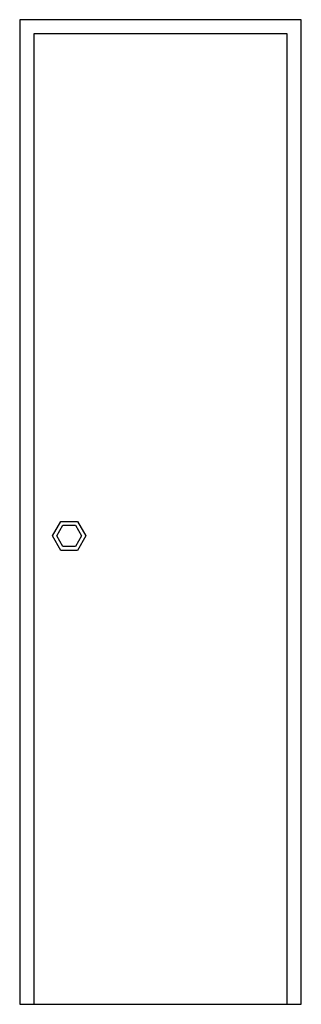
# Model space of a CAD drawing. Extents: x 11.3 to 11.9, y 35.57 to 37.67.
import ezdxf

# ---------------------------------------------------------------- set-up
doc = ezdxf.new("R2010")
doc.units = 0
doc.header["$MEASUREMENT"] = 0
doc.layers.get('0').update_dxf_attribs({"linetype": 'CONTINUOUS'})
doc.layers.add('DESNIVEL', color=1, linetype='CONTINUOUS')

msp = doc.modelspace()

# ---------------------------------------------------------------- linework, layer by layer
for points in [[(11.8967, 35.5678), (11.8967, 37.6678), (11.2967, 37.6678), (11.2967, 35.5678)], [(11.8667, 35.5678), (11.8667, 37.6378), (11.3267, 37.6378), (11.3267, 35.5678)]]:
    msp.add_lwpolyline(points)
for points in [[(11.4199, 36.5978), (11.4378, 36.5669), (11.4199, 36.536), (11.3842, 36.536), (11.3663, 36.5669), (11.3842, 36.5978)], [(11.4153, 36.5898), (11.4285, 36.5669), (11.4153, 36.544), (11.3888, 36.544), (11.3756, 36.5669), (11.3888, 36.5898)]]:
    msp.add_lwpolyline(points, close=True)
at = {"layer": 'DESNIVEL'}
msp.add_line((11.2967, 35.5678), (11.8967, 35.5678), dxfattribs=at)

doc.saveas('drawing.dxf')
